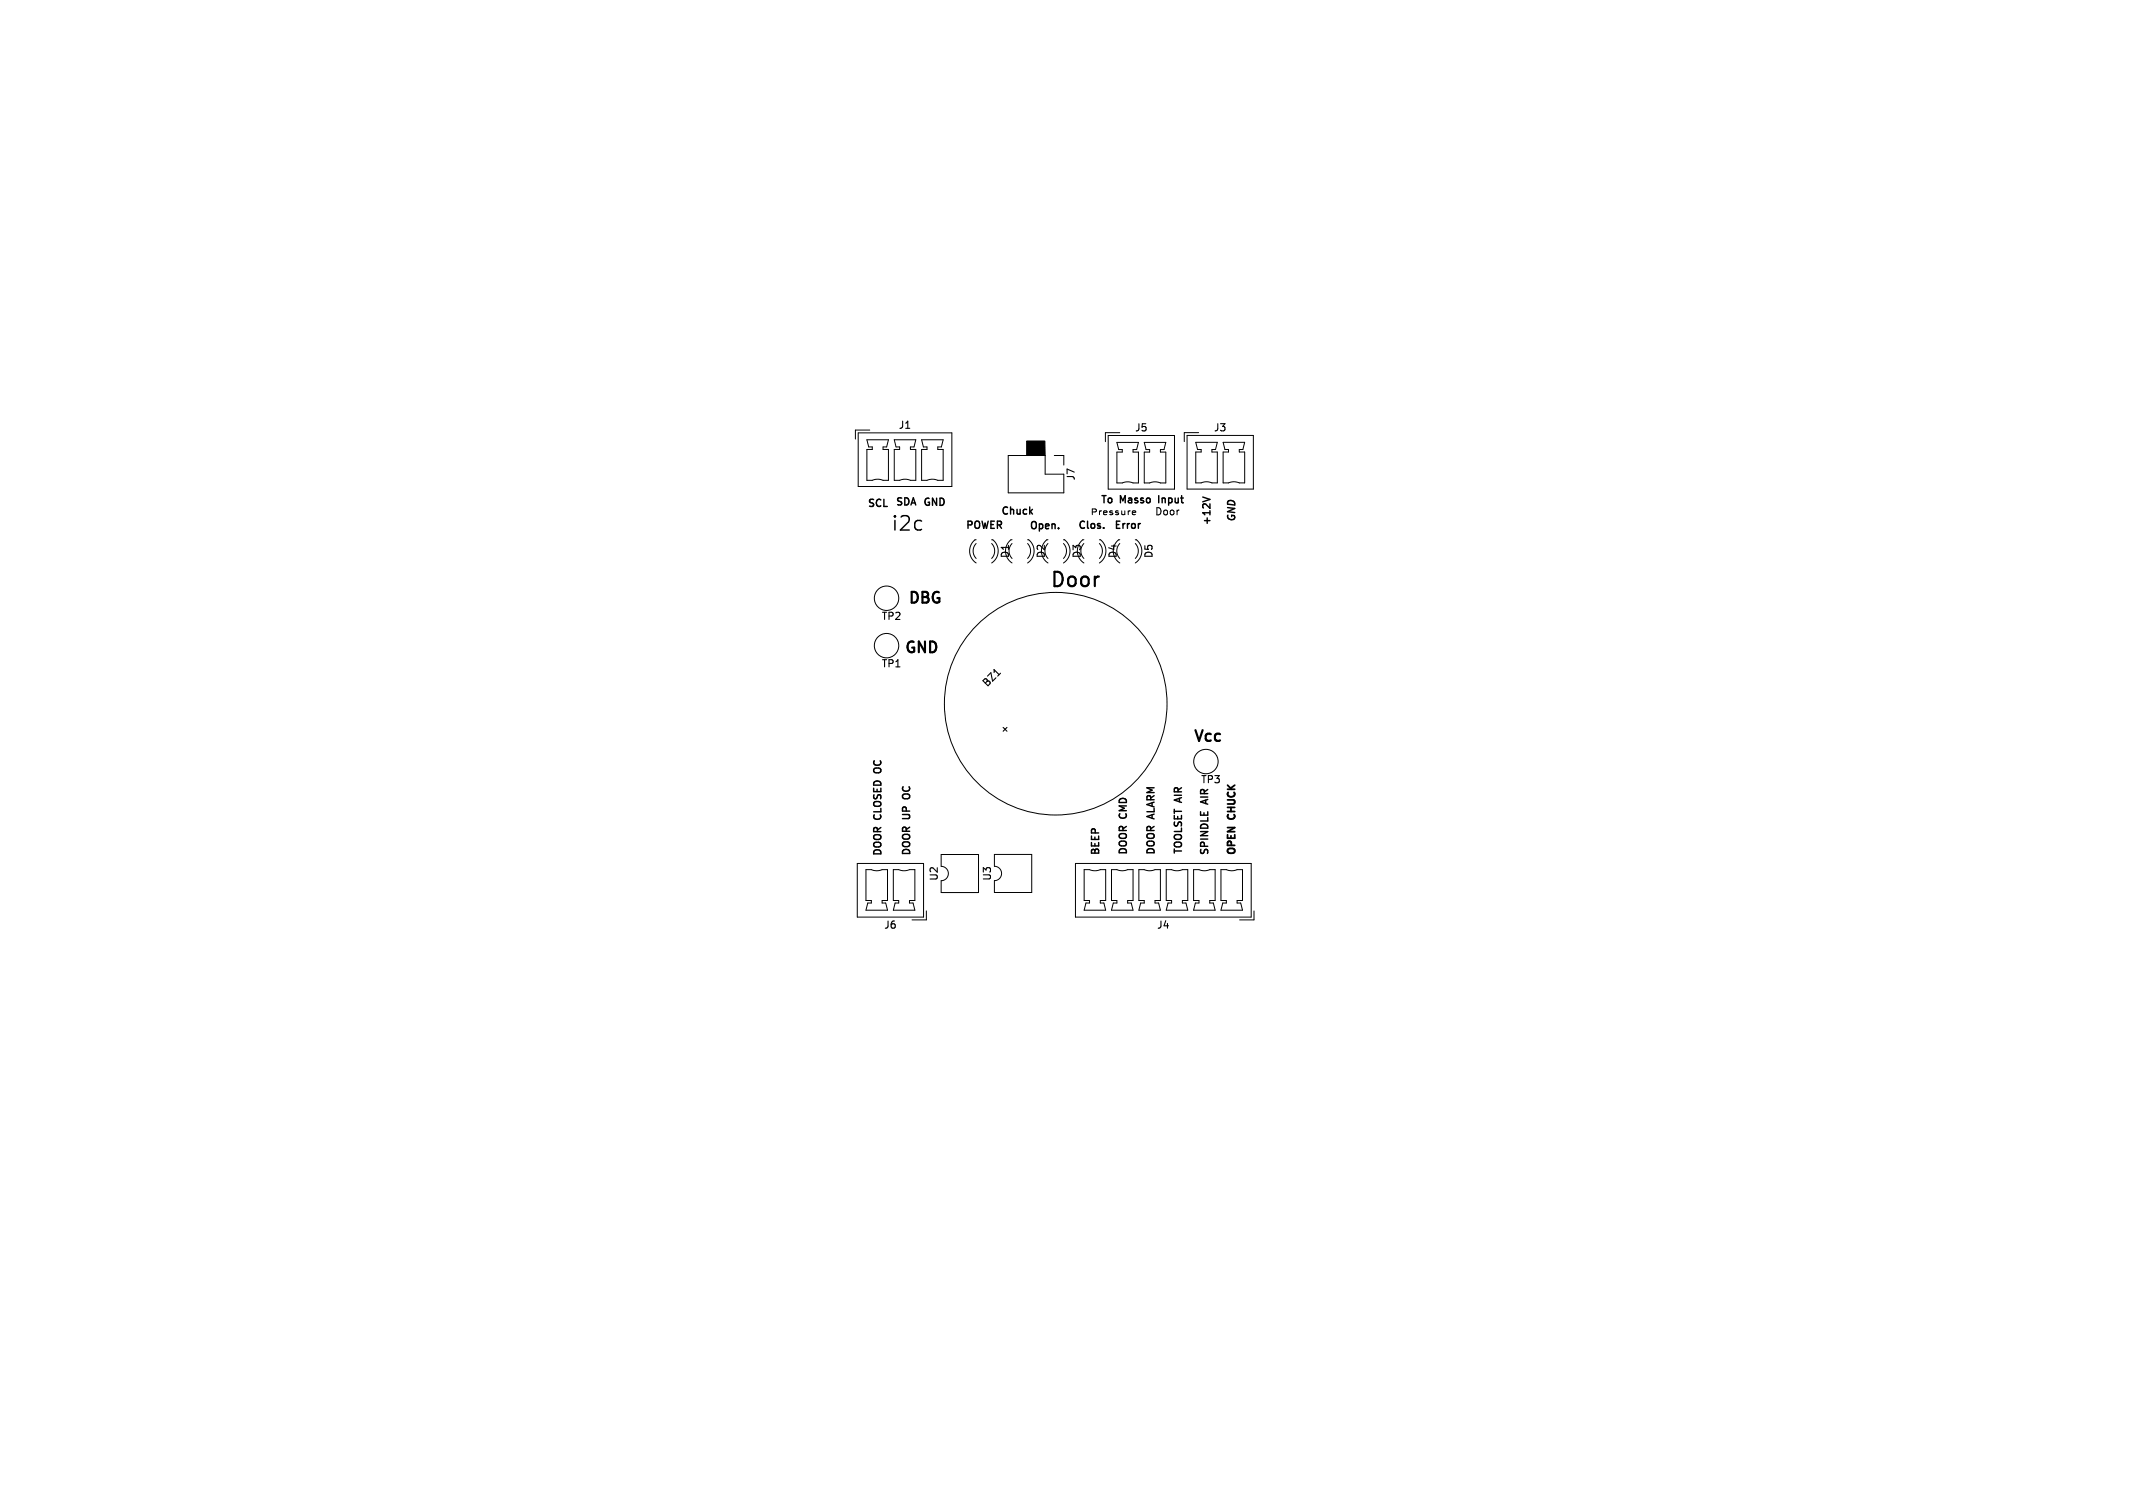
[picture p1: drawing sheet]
<svg xmlns="http://www.w3.org/2000/svg" width="297mm" height="210mm" viewBox="0 0 297 210" stroke-linecap="round" stroke-linejoin="round" font-family="sans-serif">
<defs><g id="words">
<g font-size="2.8">
<text x="124" y="74.1">i2c</text>
<text x="146.2" y="81.9">Door</text>
</g>
<g font-size="2.1">
<text x="126.4" y="84.1">DBG</text>
<text x="125.9" y="91">GND</text>
<text x="166.1" y="103.4">Vcc</text>
</g>
<g font-size="1.4">
<text x="125" y="59.9">J1</text>
<text x="157.9" y="60.3">J5</text>
<text x="168.9" y="60.3">J3</text>
<text x="120.8" y="70.7">SCL</text>
<text x="124.7" y="70.5">SDA GND</text>
<text x="139.3" y="71.7">Chuck</text>
<text x="149.9" y="67" transform="rotate(-90 149.9 67)">J7</text>
<text x="153.2" y="70.2">To</text>
<text x="156" y="70.2">Masso</text>
<text x="160.8" y="71.8">Door</text>
<text x="161.8" y="70.2">Input</text>
<text x="134.4" y="73.7">POWER</text>
<text x="140.7" y="77.8" transform="rotate(-90 140.7 77.8)">D1</text>
<text x="143.3" y="73.8">Open.</text>
<text x="145.7" y="77.8" transform="rotate(-90 145.7 77.8)">D2</text>
<text x="150.1" y="73.7">Clos.</text>
<text x="150.7" y="77.8" transform="rotate(-90 150.7 77.8)">D3</text>
<text x="155.1" y="73.7">Error</text>
<text x="155.7" y="77.8" transform="rotate(-90 155.7 77.8)">D4</text>
<text x="160.7" y="77.8" transform="rotate(-90 160.7 77.8)">D5</text>
<text x="168.6" y="73.3" transform="rotate(-90 168.6 73.3)">+12V</text>
<text x="172.1" y="72.7" transform="rotate(-90 172.1 72.7)">GND</text>
<text x="122.7" y="86.5">TP2</text>
<text x="122.7" y="93.1">TP1</text>
<text x="137.5" y="96" transform="rotate(-45 137.5 96)">BZ1</text>
<text x="122.8" y="107.1" transform="rotate(-90 122.8 107.1)">OC</text>
<text x="139.9" y="102.6" transform="rotate(-45 139.9 102.6)">+</text>
<text x="126.8" y="114" transform="rotate(-90 126.8 114)">UP</text>
<text x="126.8" y="110.8" transform="rotate(-90 126.8 110.8)">OC</text>
<text x="157" y="113.9" transform="rotate(-90 157 113.9)">CMD</text>
<text x="160.8" y="113.9" transform="rotate(-90 160.8 113.9)">ALARM</text>
<text x="167.1" y="109.3">TP3</text>
<text x="168.3" y="111.8" transform="rotate(-90 168.3 111.8)">AIR</text>
<text x="172.1" y="113.9" transform="rotate(-90 172.1 113.9)">CHUCK</text>
<text x="122.8" y="119.3" transform="rotate(-90 122.8 119.3)">DOOR</text>
<text x="122.8" y="114" transform="rotate(-90 122.8 114)">CLOSED</text>
<text x="126.8" y="119.2" transform="rotate(-90 126.8 119.2)">DOOR</text>
<text x="153.1" y="119.2" transform="rotate(-90 153.1 119.2)">BEEP</text>
<text x="157" y="119.1" transform="rotate(-90 157 119.1)">DOOR</text>
<text x="160.8" y="119.1" transform="rotate(-90 160.8 119.1)">DOOR</text>
<text x="164.6" y="119" transform="rotate(-90 164.6 119)">TOOLSET AIR</text>
<text x="168.3" y="119.2" transform="rotate(-90 168.3 119.2)">SPINDLE</text>
<text x="172.1" y="119.2" transform="rotate(-90 172.1 119.2)">OPEN</text>
<text x="130.8" y="122.8" transform="rotate(-90 130.8 122.8)">U2</text>
<text x="138.2" y="122.8" transform="rotate(-90 138.2 122.8)">U3</text>
<text x="123" y="129.5">J6</text>
<text x="161" y="129.5">J4</text>
</g>
<text font-size="1.1" x="151.8" y="71.8">Pressure</text>
</g></defs>
<path d="M143 61.4h2.5v2h-2.5z" fill="#000" stroke="#000" stroke-width=".14"/>
<g fill="none" stroke="#000" stroke-width=".14">
<path d="M121.1 59.9h-2v1.2M119.5 60.3h13v7.5h-13zM120.7 61.2h3l-.2 1h-.5v.4h.7v4.3h-.7a1.86 1.86 0 0 0-1.5 0h-.8v-4.3h.8v-.4h-.5zM124.5 61.2h3l-.2 1h-.5v.4h.7v4.3h-.7a1.86 1.86 0 0 0-1.5 0h-.8v-4.3h.8v-.4h-.5zM128.3 61.2h3l-.2 1h-.5v.4h.7v4.3h-.7a1.86 1.86 0 0 0-1.5 0h-.8v-4.3h.8v-.4h-.5zM135.9 75.2a1.45 1.45 0 0 0-.8 1.1 1.99 1.99 0 0 0 .8 2.1M135.9 75.7a1.5 1.5 0 0 0 0 2.1M138.1 75.2a1.41 1.41 0 0 1 .8 1.1 1.99 1.99 0 0 1-.8 2.1M138.1 75.7a1.5 1.5 0 0 1 0 2.1M140.4 63.4h5.1v2.6h2.6v2.6h-7.7zM140.9 75.7a1.5 1.5 0 0 0 0 2.1M140.9 75.2a1.45 1.45 0 0 0-.8 1.1 1.99 1.99 0 0 0 .8 2.1"/>
<path d="M143.1 75.7a1.5 1.5 0 0 1 0 2.1M143.1 75.2a1.41 1.41 0 0 1 .8 1.1 1.99 1.99 0 0 1-.8 2.1M145.9 75.2a1.45 1.45 0 0 0-.8 1.1 1.99 1.99 0 0 0 .8 2.1M146.8 63.4h1.3v1.4M148.1 75.7a1.5 1.5 0 0 1 0 2.1M148.1 75.2a1.41 1.41 0 0 1 .8 1.1 1.99 1.99 0 0 1-.8 2.1M150.9 75.2a1.45 1.45 0 0 0-.8 1.1 1.99 1.99 0 0 0 .8 2.1M153.1 75.7a1.5 1.5 0 0 1 0 2.1M153.1 75.2a1.41 1.41 0 0 1 .8 1.1 1.99 1.99 0 0 1-.8 2.1M154.3 60.6h9.2v7.5h-9.2zM155.5 61.6h3l-.2 1h-.5v.4h.7v4.3h-.7a1.86 1.86 0 0 0-1.5 0h-.8v-4.3h.8v-.4h-.5zM155.9 60.3h-2v1.2"/>
<path d="M155.9 75.2a1.45 1.45 0 0 0-.8 1.1 1.99 1.99 0 0 0 .8 2.1M157.7 71.6l.1 .1 .3-.1M157.7 71.3l.1-.2 .3 .2-.4 .1M158.1 75.7a1.5 1.5 0 0 1 0 2.1M158.1 75.2a1.41 1.41 0 0 1 .8 1.1 1.99 1.99 0 0 1-.8 2.1M159.3 61.6h3l-.2 1h-.5v.4h.7v4.3h-.7a1.86 1.86 0 0 0-1.5 0h-.8v-4.3h.8v-.4h-.5zM165.3 60.6h9.2v7.5h-9.2zM166.5 61.6h3l-.2 1h-.6v.4h.8v4.3l-.8-.1a1.86 1.86 0 0 0-1.4 .1h-.8v-4.3h.8v-.4h-.6zM166.9 60.3h-2v1.2M170.3 61.6h3l-.2 1h-.5v.4h.7v4.3l-.7-.1a1.86 1.86 0 0 0-1.5 .1h-.8v-4.3h.8v-.4h-.5zM131.1 119h5.1v5.3h-5.1v-1.6a1 1 0 0 0 1-1 1 1 0 0 0-1-1zM138.5 119h5.2v5.3h-5.2v-1.7a1 1 0 0 0 1-1 1 1 0 0 0-1-1z"/>
<path d="M119.4 120.2h9.2v7.5h-9.2zM120.6 121.1h.7a1.86 1.86 0 0 0 1.5 0h.8v4.3h-.8v.4h.5l.3 1h-3l.2-1h.5v-.4h-.7zM124.4 121.1h.7a1.86 1.86 0 0 0 1.5 0h.8v4.3h-.8v.4h.5l.3 1h-3l.2-1h.5v-.4h-.7zM129 126.9v1.2h-2M149.7 120.2h24.5v7.5h-24.5zM151 121.1h.7a1.86 1.86 0 0 0 1.5 0h.8v4.3h-.8v.4h.5l.3 1h-3l.2-1h.5v-.4h-.7zM154.8 121.1h.7a1.86 1.86 0 0 0 1.5 0h.8v4.3h-.8v.4h.5l.3 1h-3l.2-1h.5v-.4h-.7zM158.6 121.1h.7a1.86 1.86 0 0 0 1.5 0h.8v4.3h-.8v.4h.5l.3 1h-3l.2-1h.5v-.4h-.7zM162.4 121.1h.7a1.86 1.86 0 0 0 1.5 0h.8v4.3h-.8v.4h.5l.3 1h-3l.2-1h.5v-.4h-.7zM166.2 121.1h.7a1.86 1.86 0 0 0 1.5 0h.8v4.3h-.8v.4h.5l.3 1h-3l.2-1h.5v-.4h-.7zM170 121.1h.8a1.86 1.86 0 0 0 1.5 0h.7v4.3h-.7v.4h.5l.2 1h-3l.3-1h.5v-.4h-.8zM174.6 126.9v1.2h-2"/>
<circle cx="123.4" cy="89.9" r="1.7"/>
<circle cx="123.4" cy="83.3" r="1.7"/>
<circle cx="147" cy="98" r="15.5"/>
<circle cx="167.9" cy="106.1" r="1.7"/>
</g>
<path d="M161.3 69v1M167.5 69.2l1 .4M121.7 107.5a.71 .71 0 0 0 .9 0M125.7 111.1a.71 .71 0 0 0 .9 0" fill="none" stroke="#000" stroke-width=".2"/>
<g fill="#fff" stroke="#fff" stroke-width=".14">
<circle cx="122.2" cy="64.6" r=".17"/>
<circle cx="126" cy="64.6" r=".17"/>
<circle cx="129.8" cy="64.6" r=".17"/>
<circle cx="167.9" cy="106.1" r=".18"/>
<circle cx="147" cy="75.5" r=".17"/>
<circle cx="147" cy="78" r=".17"/>
<circle cx="132.4" cy="125.5" r=".17"/>
<circle cx="134.9" cy="125.5" r=".17"/>
<circle cx="134.9" cy="117.8" r=".17"/>
<circle cx="132.4" cy="117.8" r=".17"/>
<circle cx="137" cy="78" r=".17"/>
<circle cx="137" cy="75.5" r=".17"/>
<circle cx="123.4" cy="89.9" r=".17"/>
<circle cx="142" cy="75.5" r=".17"/>
<circle cx="142" cy="78" r=".17"/>
<circle cx="168" cy="65" r=".17"/>
<circle cx="171.8" cy="65" r=".17"/>
<circle cx="125.9" cy="123.4" r=".18"/>
<circle cx="122.1" cy="123.4" r=".18"/>
<circle cx="157" cy="75.5" r=".17"/>
<circle cx="157" cy="78" r=".17"/>
<circle cx="123.4" cy="83.3" r=".17"/>
<circle cx="139.8" cy="125.5" r=".17"/>
<circle cx="142.3" cy="125.5" r=".17"/>
<circle cx="142.3" cy="117.8" r=".17"/>
<circle cx="139.8" cy="117.8" r=".17"/>
<circle cx="146.8" cy="64.8" r=".17"/>
<circle cx="146.8" cy="67.3" r=".17"/>
<circle cx="144.3" cy="64.8" r=".17"/>
<circle cx="144.3" cy="67.3" r=".17"/>
<circle cx="141.7" cy="64.8" r=".17"/>
<circle cx="141.7" cy="67.3" r=".17"/>
<circle cx="157" cy="65" r=".17"/>
<circle cx="160.8" cy="65" r=".17"/>
<circle cx="171.5" cy="123.4" r=".18"/>
<circle cx="167.7" cy="123.4" r=".18"/>
<circle cx="163.9" cy="123.4" r=".18"/>
<circle cx="160.1" cy="123.4" r=".18"/>
<circle cx="156.3" cy="123.4" r=".18"/>
<circle cx="152.5" cy="123.4" r=".18"/>
<circle cx="141.7" cy="103.3" r=".17"/>
<circle cx="152.3" cy="92.7" r=".17"/>
<circle cx="152" cy="75.5" r=".17"/>
<circle cx="152" cy="78" r=".17"/>
</g>
<use href="#words"/>
</svg>
